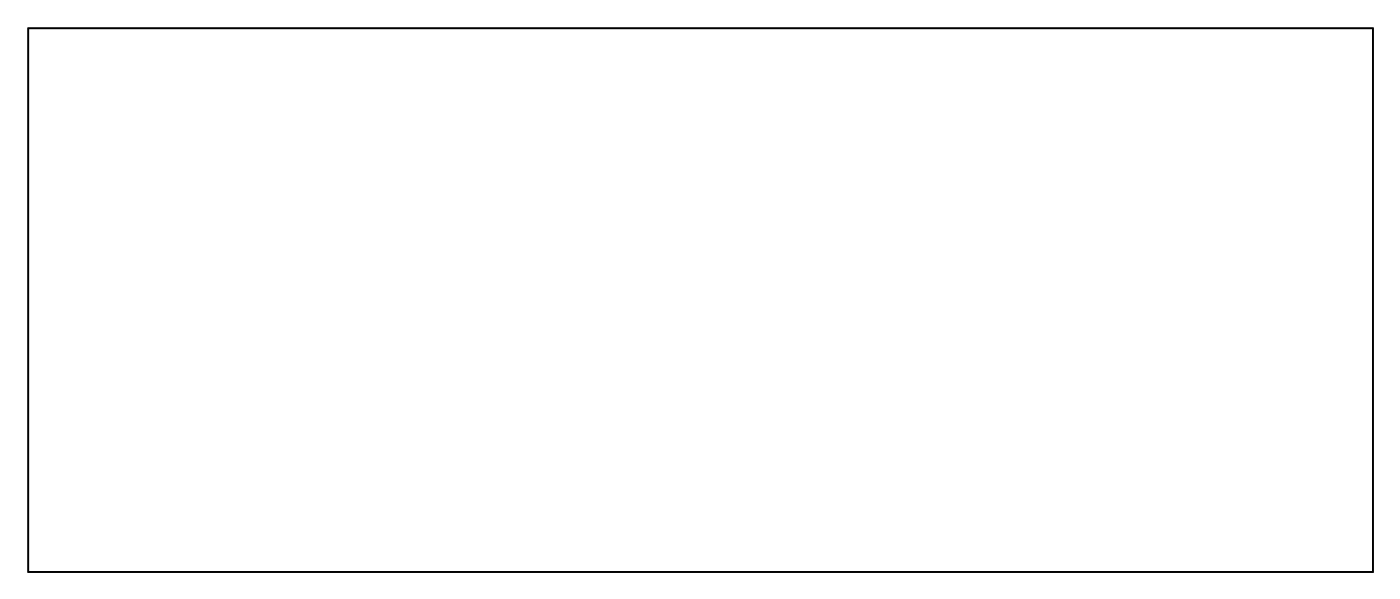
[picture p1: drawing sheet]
<svg xmlns="http://www.w3.org/2000/svg" width="180mm" height="77mm" viewBox="0 0 180 77" stroke-linecap="round" stroke-linejoin="round" font-family="sans-serif">
<path d="M3.6 3.6h172.8v69.8h-172.8z" fill="none" stroke="#000" stroke-width=".2"/>
<path d="M3.6 3.6h172.8v69.8h-172.8z" fill="none" stroke="#000" stroke-width=".13"/>
<circle cx="143.3" cy="32.8" r="1.5" fill="#fff"/>
<circle cx="143.3" cy="32.8" r="1.5" fill="none" stroke="#fff" stroke-width="1.3" stroke-linecap="butt"/>
<circle cx="143.3" cy="12.5" r="1.5" fill="#fff"/>
<circle cx="143.3" cy="12.5" r="1.5" fill="none" stroke="#fff" stroke-width="1.3" stroke-linecap="butt"/>
<circle cx="133.1" cy="25.2" r="1.5" fill="#fff"/>
<circle cx="133.1" cy="25.2" r="1.5" fill="none" stroke="#fff" stroke-width="1.3" stroke-linecap="butt"/>
<circle cx="112.8" cy="25.2" r="1.75" fill="#fff"/>
<circle cx="112.8" cy="25.2" r="1.75" fill="none" stroke="#fff" stroke-width="1.3" stroke-linecap="butt"/>
<circle cx="107.7" cy="70.9" r=".72" fill="#fff"/>
<circle cx="107.7" cy="70.9" r=".72" fill="none" stroke="#fff" stroke-width=".69" stroke-linecap="butt"/>
<path d="M106.8 69.9v1.9h1.8v-1.9zM107.2 70.9a.51 .51 0 0 1 1 0 .51 .51 0 0 1-1 0z" fill="#fff"/>
<g fill="none" stroke="#fff" stroke-width=".25">
<path d="M106.8 69.9h1.8v1.9h-1.8z"/>
<circle cx="107.7" cy="70.9" r=".51"/>
</g>
<circle cx="107.7" cy="68.3" r=".72" fill="#fff"/>
<circle cx="107.7" cy="68.3" r=".72" fill="none" stroke="#fff" stroke-width=".69" stroke-linecap="butt"/>
<circle cx="107.7" cy="65.8" r=".72" fill="#fff"/>
<circle cx="107.7" cy="65.8" r=".72" fill="none" stroke="#fff" stroke-width=".69" stroke-linecap="butt"/>
<path d="M160.3 65h1.5v1.6h-1.5z" fill="#fff"/>
<path d="M160.3 65h1.5v1.6h-1.5z" fill="none" stroke="#fff" stroke-width=".76" stroke-linecap="butt"/>
<circle cx="161" cy="65.8" r=".76" fill="#fff"/>
<circle cx="161" cy="65.8" r=".76" fill="none" stroke="#fff" stroke-width=".76" stroke-linecap="butt"/>
<circle cx="156" cy="65.8" r=".76" fill="#fff"/>
<circle cx="156" cy="65.8" r=".76" fill="none" stroke="#fff" stroke-width=".76" stroke-linecap="butt"/>
<path d="M152.7 6.6h1.5v1.5h-1.5z" fill="#fff"/>
<path d="M152.7 6.6h1.5v1.5h-1.5z" fill="none" stroke="#fff" stroke-width=".76" stroke-linecap="butt"/>
<circle cx="153.4" cy="7.4" r=".76" fill="#fff"/>
<circle cx="153.4" cy="7.4" r=".76" fill="none" stroke="#fff" stroke-width=".76" stroke-linecap="butt"/>
<circle cx="153.4" cy="12.5" r=".76" fill="#fff"/>
<circle cx="153.4" cy="12.5" r=".76" fill="none" stroke="#fff" stroke-width=".76" stroke-linecap="butt"/>
<path d="M112 6.6h1.5v1.5h-1.5z" fill="#fff"/>
<path d="M112 6.6h1.5v1.5h-1.5z" fill="none" stroke="#fff" stroke-width=".76" stroke-linecap="butt"/>
<circle cx="112.8" cy="7.4" r=".76" fill="#fff"/>
<circle cx="112.8" cy="7.4" r=".76" fill="none" stroke="#fff" stroke-width=".76" stroke-linecap="butt"/>
<circle cx="112.8" cy="12.5" r=".76" fill="#fff"/>
<circle cx="112.8" cy="12.5" r=".76" fill="none" stroke="#fff" stroke-width=".76" stroke-linecap="butt"/>
<circle cx="107.7" cy="42.9" r=".72" fill="#fff"/>
<circle cx="107.7" cy="42.9" r=".72" fill="none" stroke="#fff" stroke-width=".69" stroke-linecap="butt"/>
<path d="M106.8 42v1.9h1.8v-1.9zM107.2 42.9a.5 .5 0 0 1 1 0 .5 .5 0 0 1-1 0z" fill="#fff"/>
<g fill="none" stroke="#fff" stroke-width=".25">
<path d="M106.8 42h1.8v1.9h-1.8z"/>
<circle cx="107.7" cy="42.9" r=".5"/>
</g>
<circle cx="107.7" cy="40.4" r=".72" fill="#fff"/>
<circle cx="107.7" cy="40.4" r=".72" fill="none" stroke="#fff" stroke-width=".69" stroke-linecap="butt"/>
<circle cx="107.7" cy="37.9" r=".72" fill="#fff"/>
<circle cx="107.7" cy="37.9" r=".72" fill="none" stroke="#fff" stroke-width=".69" stroke-linecap="butt"/>
<circle cx="102.6" cy="50.6" r=".7" fill="#fff"/>
<circle cx="102.6" cy="50.6" r=".7" fill="none" stroke="#fff" stroke-width=".76" stroke-linecap="butt"/>
<circle cx="102.6" cy="60.7" r=".7" fill="#fff"/>
<circle cx="102.6" cy="60.7" r=".7" fill="none" stroke="#fff" stroke-width=".76" stroke-linecap="butt"/>
<circle cx="11.2" cy="48" r=".7" fill="#fff"/>
<circle cx="11.2" cy="48" r=".7" fill="none" stroke="#fff" stroke-width=".76" stroke-linecap="butt"/>
<circle cx="11.2" cy="58.2" r=".7" fill="#fff"/>
<circle cx="11.2" cy="58.2" r=".7" fill="none" stroke="#fff" stroke-width=".76" stroke-linecap="butt"/>
<circle cx="21.3" cy="48" r=".7" fill="#fff"/>
<circle cx="21.3" cy="48" r=".7" fill="none" stroke="#fff" stroke-width=".76" stroke-linecap="butt"/>
<circle cx="21.3" cy="58.2" r=".7" fill="#fff"/>
<circle cx="21.3" cy="58.2" r=".7" fill="none" stroke="#fff" stroke-width=".76" stroke-linecap="butt"/>
<circle cx="31.5" cy="48" r=".7" fill="#fff"/>
<circle cx="31.5" cy="48" r=".7" fill="none" stroke="#fff" stroke-width=".76" stroke-linecap="butt"/>
<circle cx="31.5" cy="58.2" r=".7" fill="#fff"/>
<circle cx="31.5" cy="58.2" r=".7" fill="none" stroke="#fff" stroke-width=".76" stroke-linecap="butt"/>
<circle cx="82.3" cy="27.7" r=".7" fill="#fff"/>
<circle cx="82.3" cy="27.7" r=".7" fill="none" stroke="#fff" stroke-width=".76" stroke-linecap="butt"/>
<circle cx="92.5" cy="27.7" r=".7" fill="#fff"/>
<circle cx="92.5" cy="27.7" r=".7" fill="none" stroke="#fff" stroke-width=".76" stroke-linecap="butt"/>
<circle cx="46.7" cy="27.7" r=".7" fill="#fff"/>
<circle cx="46.7" cy="27.7" r=".7" fill="none" stroke="#fff" stroke-width=".76" stroke-linecap="butt"/>
<circle cx="56.9" cy="27.7" r=".7" fill="#fff"/>
<circle cx="56.9" cy="27.7" r=".7" fill="none" stroke="#fff" stroke-width=".76" stroke-linecap="butt"/>
<circle cx="41.7" cy="48" r=".7" fill="#fff"/>
<circle cx="41.7" cy="48" r=".7" fill="none" stroke="#fff" stroke-width=".76" stroke-linecap="butt"/>
<circle cx="41.7" cy="58.2" r=".7" fill="#fff"/>
<circle cx="41.7" cy="58.2" r=".7" fill="none" stroke="#fff" stroke-width=".76" stroke-linecap="butt"/>
<circle cx="51.8" cy="48" r=".7" fill="#fff"/>
<circle cx="51.8" cy="48" r=".7" fill="none" stroke="#fff" stroke-width=".76" stroke-linecap="butt"/>
<circle cx="51.8" cy="58.2" r=".7" fill="#fff"/>
<circle cx="51.8" cy="58.2" r=".7" fill="none" stroke="#fff" stroke-width=".76" stroke-linecap="butt"/>
<circle cx="62" cy="48" r=".7" fill="#fff"/>
<circle cx="62" cy="48" r=".7" fill="none" stroke="#fff" stroke-width=".76" stroke-linecap="butt"/>
<circle cx="62" cy="58.2" r=".7" fill="#fff"/>
<circle cx="62" cy="58.2" r=".7" fill="none" stroke="#fff" stroke-width=".76" stroke-linecap="butt"/>
<circle cx="72.1" cy="48" r=".7" fill="#fff"/>
<circle cx="72.1" cy="48" r=".7" fill="none" stroke="#fff" stroke-width=".76" stroke-linecap="butt"/>
<circle cx="72.1" cy="58.2" r=".7" fill="#fff"/>
<circle cx="72.1" cy="58.2" r=".7" fill="none" stroke="#fff" stroke-width=".76" stroke-linecap="butt"/>
<circle cx="82.3" cy="48" r=".7" fill="#fff"/>
<circle cx="82.3" cy="48" r=".7" fill="none" stroke="#fff" stroke-width=".76" stroke-linecap="butt"/>
<circle cx="82.3" cy="58.2" r=".7" fill="#fff"/>
<circle cx="82.3" cy="58.2" r=".7" fill="none" stroke="#fff" stroke-width=".76" stroke-linecap="butt"/>
<circle cx="148.4" cy="48.1" r=".7" fill="#fff"/>
<circle cx="148.4" cy="48.1" r=".7" fill="none" stroke="#fff" stroke-width=".76" stroke-linecap="butt"/>
<circle cx="148.4" cy="58.2" r=".7" fill="#fff"/>
<circle cx="148.4" cy="58.2" r=".7" fill="none" stroke="#fff" stroke-width=".76" stroke-linecap="butt"/>
<circle cx="168.7" cy="48" r=".7" fill="#fff"/>
<circle cx="168.7" cy="48" r=".7" fill="none" stroke="#fff" stroke-width=".76" stroke-linecap="butt"/>
<circle cx="168.7" cy="58.2" r=".7" fill="#fff"/>
<circle cx="168.7" cy="58.2" r=".7" fill="none" stroke="#fff" stroke-width=".76" stroke-linecap="butt"/>
<circle cx="138.2" cy="35.3" r=".74" fill="#fff"/>
<circle cx="138.2" cy="35.3" r=".74" fill="none" stroke="#fff" stroke-width=".76" stroke-linecap="butt"/>
<circle cx="138.2" cy="32.8" r=".74" fill="#fff"/>
<circle cx="138.2" cy="32.8" r=".74" fill="none" stroke="#fff" stroke-width=".76" stroke-linecap="butt"/>
<circle cx="163.6" cy="22.6" r=".74" fill="#fff"/>
<circle cx="163.6" cy="22.6" r=".74" fill="none" stroke="#fff" stroke-width=".76" stroke-linecap="butt"/>
<circle cx="163.6" cy="20.1" r=".74" fill="#fff"/>
<circle cx="163.6" cy="20.1" r=".74" fill="none" stroke="#fff" stroke-width=".76" stroke-linecap="butt"/>
<circle cx="89.9" cy="53.1" r=".74" fill="#fff"/>
<circle cx="89.9" cy="53.1" r=".74" fill="none" stroke="#fff" stroke-width=".76" stroke-linecap="butt"/>
<circle cx="89.9" cy="55.6" r=".74" fill="#fff"/>
<circle cx="89.9" cy="55.6" r=".74" fill="none" stroke="#fff" stroke-width=".76" stroke-linecap="butt"/>
<circle cx="148.4" cy="65.8" r=".74" fill="#fff"/>
<circle cx="148.4" cy="65.8" r=".74" fill="none" stroke="#fff" stroke-width=".76" stroke-linecap="butt"/>
<circle cx="148.4" cy="63.3" r=".74" fill="#fff"/>
<circle cx="148.4" cy="63.3" r=".74" fill="none" stroke="#fff" stroke-width=".76" stroke-linecap="butt"/>
<circle cx="168.7" cy="65.8" r=".74" fill="#fff"/>
<circle cx="168.7" cy="65.8" r=".74" fill="none" stroke="#fff" stroke-width=".76" stroke-linecap="butt"/>
<circle cx="168.7" cy="63.3" r=".74" fill="#fff"/>
<circle cx="168.7" cy="63.3" r=".74" fill="none" stroke="#fff" stroke-width=".76" stroke-linecap="butt"/>
<circle cx="6.1" cy="58.2" r=".74" fill="#fff"/>
<circle cx="6.1" cy="58.2" r=".74" fill="none" stroke="#fff" stroke-width=".76" stroke-linecap="butt"/>
<circle cx="6.1" cy="55.6" r=".74" fill="#fff"/>
<circle cx="6.1" cy="55.6" r=".74" fill="none" stroke="#fff" stroke-width=".76" stroke-linecap="butt"/>
<circle cx="100.1" cy="30.2" r=".74" fill="#fff"/>
<circle cx="100.1" cy="30.2" r=".74" fill="none" stroke="#fff" stroke-width=".76" stroke-linecap="butt"/>
<circle cx="100.1" cy="27.7" r=".74" fill="#fff"/>
<circle cx="100.1" cy="27.7" r=".74" fill="none" stroke="#fff" stroke-width=".76" stroke-linecap="butt"/>
<circle cx="100.1" cy="22.6" r=".74" fill="#fff"/>
<circle cx="100.1" cy="22.6" r=".74" fill="none" stroke="#fff" stroke-width=".76" stroke-linecap="butt"/>
<circle cx="74.7" cy="27.7" r=".74" fill="#fff"/>
<circle cx="74.7" cy="27.7" r=".74" fill="none" stroke="#fff" stroke-width=".76" stroke-linecap="butt"/>
<circle cx="72.1" cy="27.7" r=".74" fill="#fff"/>
<circle cx="72.1" cy="27.7" r=".74" fill="none" stroke="#fff" stroke-width=".76" stroke-linecap="butt"/>
<circle cx="11.2" cy="30.2" r=".74" fill="#fff"/>
<circle cx="11.2" cy="30.2" r=".74" fill="none" stroke="#fff" stroke-width=".76" stroke-linecap="butt"/>
<circle cx="11.2" cy="27.7" r=".74" fill="#fff"/>
<circle cx="11.2" cy="27.7" r=".74" fill="none" stroke="#fff" stroke-width=".76" stroke-linecap="butt"/>
<circle cx="26.4" cy="27.7" r=".74" fill="#fff"/>
<circle cx="26.4" cy="27.7" r=".74" fill="none" stroke="#fff" stroke-width=".76" stroke-linecap="butt"/>
<circle cx="29" cy="27.7" r=".74" fill="#fff"/>
<circle cx="29" cy="27.7" r=".74" fill="none" stroke="#fff" stroke-width=".76" stroke-linecap="butt"/>
<circle cx="39.1" cy="27.7" r=".74" fill="#fff"/>
<circle cx="39.1" cy="27.7" r=".74" fill="none" stroke="#fff" stroke-width=".76" stroke-linecap="butt"/>
<circle cx="36.6" cy="27.7" r=".74" fill="#fff"/>
<circle cx="36.6" cy="27.7" r=".74" fill="none" stroke="#fff" stroke-width=".76" stroke-linecap="butt"/>
<circle cx="64.5" cy="22.6" r=".74" fill="#fff"/>
<circle cx="64.5" cy="22.6" r=".74" fill="none" stroke="#fff" stroke-width=".76" stroke-linecap="butt"/>
<circle cx="64.5" cy="30.2" r=".74" fill="#fff"/>
<circle cx="64.5" cy="30.2" r=".74" fill="none" stroke="#fff" stroke-width=".76" stroke-linecap="butt"/>
<circle cx="64.5" cy="27.7" r=".74" fill="#fff"/>
<circle cx="64.5" cy="27.7" r=".74" fill="none" stroke="#fff" stroke-width=".76" stroke-linecap="butt"/>
<circle cx="11.2" cy="42.9" r=".74" fill="#fff"/>
<circle cx="11.2" cy="42.9" r=".74" fill="none" stroke="#fff" stroke-width=".76" stroke-linecap="butt"/>
<circle cx="11.2" cy="40.4" r=".74" fill="#fff"/>
<circle cx="11.2" cy="40.4" r=".74" fill="none" stroke="#fff" stroke-width=".76" stroke-linecap="butt"/>
<circle cx="11.2" cy="65.8" r=".74" fill="#fff"/>
<circle cx="11.2" cy="65.8" r=".74" fill="none" stroke="#fff" stroke-width=".76" stroke-linecap="butt"/>
<circle cx="11.2" cy="63.3" r=".74" fill="#fff"/>
<circle cx="11.2" cy="63.3" r=".74" fill="none" stroke="#fff" stroke-width=".76" stroke-linecap="butt"/>
<circle cx="16.3" cy="58.2" r=".74" fill="#fff"/>
<circle cx="16.3" cy="58.2" r=".74" fill="none" stroke="#fff" stroke-width=".76" stroke-linecap="butt"/>
<circle cx="16.3" cy="55.6" r=".74" fill="#fff"/>
<circle cx="16.3" cy="55.6" r=".74" fill="none" stroke="#fff" stroke-width=".76" stroke-linecap="butt"/>
<circle cx="21.3" cy="42.9" r=".74" fill="#fff"/>
<circle cx="21.3" cy="42.9" r=".74" fill="none" stroke="#fff" stroke-width=".76" stroke-linecap="butt"/>
<circle cx="21.3" cy="40.4" r=".74" fill="#fff"/>
<circle cx="21.3" cy="40.4" r=".74" fill="none" stroke="#fff" stroke-width=".76" stroke-linecap="butt"/>
<circle cx="21.3" cy="65.8" r=".74" fill="#fff"/>
<circle cx="21.3" cy="65.8" r=".74" fill="none" stroke="#fff" stroke-width=".76" stroke-linecap="butt"/>
<circle cx="21.3" cy="63.3" r=".74" fill="#fff"/>
<circle cx="21.3" cy="63.3" r=".74" fill="none" stroke="#fff" stroke-width=".76" stroke-linecap="butt"/>
<circle cx="26.4" cy="58.2" r=".74" fill="#fff"/>
<circle cx="26.4" cy="58.2" r=".74" fill="none" stroke="#fff" stroke-width=".76" stroke-linecap="butt"/>
<circle cx="26.4" cy="55.6" r=".74" fill="#fff"/>
<circle cx="26.4" cy="55.6" r=".74" fill="none" stroke="#fff" stroke-width=".76" stroke-linecap="butt"/>
<circle cx="31.5" cy="42.9" r=".74" fill="#fff"/>
<circle cx="31.5" cy="42.9" r=".74" fill="none" stroke="#fff" stroke-width=".76" stroke-linecap="butt"/>
<circle cx="31.5" cy="40.4" r=".74" fill="#fff"/>
<circle cx="31.5" cy="40.4" r=".74" fill="none" stroke="#fff" stroke-width=".76" stroke-linecap="butt"/>
<circle cx="31.5" cy="65.8" r=".74" fill="#fff"/>
<circle cx="31.5" cy="65.8" r=".74" fill="none" stroke="#fff" stroke-width=".76" stroke-linecap="butt"/>
<circle cx="31.5" cy="63.3" r=".74" fill="#fff"/>
<circle cx="31.5" cy="63.3" r=".74" fill="none" stroke="#fff" stroke-width=".76" stroke-linecap="butt"/>
<circle cx="36.6" cy="58.2" r=".74" fill="#fff"/>
<circle cx="36.6" cy="58.2" r=".74" fill="none" stroke="#fff" stroke-width=".76" stroke-linecap="butt"/>
<circle cx="36.6" cy="55.6" r=".74" fill="#fff"/>
<circle cx="36.6" cy="55.6" r=".74" fill="none" stroke="#fff" stroke-width=".76" stroke-linecap="butt"/>
<circle cx="41.7" cy="42.9" r=".74" fill="#fff"/>
<circle cx="41.7" cy="42.9" r=".74" fill="none" stroke="#fff" stroke-width=".76" stroke-linecap="butt"/>
<circle cx="41.7" cy="40.4" r=".74" fill="#fff"/>
<circle cx="41.7" cy="40.4" r=".74" fill="none" stroke="#fff" stroke-width=".76" stroke-linecap="butt"/>
<circle cx="41.7" cy="65.8" r=".74" fill="#fff"/>
<circle cx="41.7" cy="65.8" r=".74" fill="none" stroke="#fff" stroke-width=".76" stroke-linecap="butt"/>
<circle cx="41.7" cy="63.3" r=".74" fill="#fff"/>
<circle cx="41.7" cy="63.3" r=".74" fill="none" stroke="#fff" stroke-width=".76" stroke-linecap="butt"/>
<circle cx="46.7" cy="58.2" r=".74" fill="#fff"/>
<circle cx="46.7" cy="58.2" r=".74" fill="none" stroke="#fff" stroke-width=".76" stroke-linecap="butt"/>
<circle cx="46.7" cy="55.6" r=".74" fill="#fff"/>
<circle cx="46.7" cy="55.6" r=".74" fill="none" stroke="#fff" stroke-width=".76" stroke-linecap="butt"/>
<circle cx="51.8" cy="42.9" r=".74" fill="#fff"/>
<circle cx="51.8" cy="42.9" r=".74" fill="none" stroke="#fff" stroke-width=".76" stroke-linecap="butt"/>
<circle cx="51.8" cy="40.4" r=".74" fill="#fff"/>
<circle cx="51.8" cy="40.4" r=".74" fill="none" stroke="#fff" stroke-width=".76" stroke-linecap="butt"/>
<circle cx="51.8" cy="65.8" r=".74" fill="#fff"/>
<circle cx="51.8" cy="65.8" r=".74" fill="none" stroke="#fff" stroke-width=".76" stroke-linecap="butt"/>
<circle cx="51.8" cy="63.3" r=".74" fill="#fff"/>
<circle cx="51.8" cy="63.3" r=".74" fill="none" stroke="#fff" stroke-width=".76" stroke-linecap="butt"/>
<circle cx="56.9" cy="58.2" r=".74" fill="#fff"/>
<circle cx="56.9" cy="58.2" r=".74" fill="none" stroke="#fff" stroke-width=".76" stroke-linecap="butt"/>
<circle cx="56.9" cy="55.6" r=".74" fill="#fff"/>
<circle cx="56.9" cy="55.6" r=".74" fill="none" stroke="#fff" stroke-width=".76" stroke-linecap="butt"/>
<circle cx="62" cy="42.9" r=".74" fill="#fff"/>
<circle cx="62" cy="42.9" r=".74" fill="none" stroke="#fff" stroke-width=".76" stroke-linecap="butt"/>
<circle cx="62" cy="40.4" r=".74" fill="#fff"/>
<circle cx="62" cy="40.4" r=".74" fill="none" stroke="#fff" stroke-width=".76" stroke-linecap="butt"/>
<circle cx="62" cy="65.8" r=".74" fill="#fff"/>
<circle cx="62" cy="65.8" r=".74" fill="none" stroke="#fff" stroke-width=".76" stroke-linecap="butt"/>
<circle cx="62" cy="63.3" r=".74" fill="#fff"/>
<circle cx="62" cy="63.3" r=".74" fill="none" stroke="#fff" stroke-width=".76" stroke-linecap="butt"/>
<circle cx="67.1" cy="58.2" r=".74" fill="#fff"/>
<circle cx="67.1" cy="58.2" r=".74" fill="none" stroke="#fff" stroke-width=".76" stroke-linecap="butt"/>
<circle cx="67.1" cy="55.6" r=".74" fill="#fff"/>
<circle cx="67.1" cy="55.6" r=".74" fill="none" stroke="#fff" stroke-width=".76" stroke-linecap="butt"/>
<circle cx="72.1" cy="42.9" r=".74" fill="#fff"/>
<circle cx="72.1" cy="42.9" r=".74" fill="none" stroke="#fff" stroke-width=".76" stroke-linecap="butt"/>
<circle cx="72.1" cy="40.4" r=".74" fill="#fff"/>
<circle cx="72.1" cy="40.4" r=".74" fill="none" stroke="#fff" stroke-width=".76" stroke-linecap="butt"/>
<circle cx="72.1" cy="65.8" r=".74" fill="#fff"/>
<circle cx="72.1" cy="65.8" r=".74" fill="none" stroke="#fff" stroke-width=".76" stroke-linecap="butt"/>
<circle cx="72.1" cy="63.3" r=".74" fill="#fff"/>
<circle cx="72.1" cy="63.3" r=".74" fill="none" stroke="#fff" stroke-width=".76" stroke-linecap="butt"/>
<circle cx="77.2" cy="58.2" r=".74" fill="#fff"/>
<circle cx="77.2" cy="58.2" r=".74" fill="none" stroke="#fff" stroke-width=".76" stroke-linecap="butt"/>
<circle cx="77.2" cy="55.6" r=".74" fill="#fff"/>
<circle cx="77.2" cy="55.6" r=".74" fill="none" stroke="#fff" stroke-width=".76" stroke-linecap="butt"/>
<circle cx="82.3" cy="42.9" r=".74" fill="#fff"/>
<circle cx="82.3" cy="42.9" r=".74" fill="none" stroke="#fff" stroke-width=".76" stroke-linecap="butt"/>
<circle cx="82.3" cy="40.4" r=".74" fill="#fff"/>
<circle cx="82.3" cy="40.4" r=".74" fill="none" stroke="#fff" stroke-width=".76" stroke-linecap="butt"/>
<circle cx="82.3" cy="65.8" r=".74" fill="#fff"/>
<circle cx="82.3" cy="65.8" r=".74" fill="none" stroke="#fff" stroke-width=".76" stroke-linecap="butt"/>
<circle cx="82.3" cy="63.3" r=".74" fill="#fff"/>
<circle cx="82.3" cy="63.3" r=".74" fill="none" stroke="#fff" stroke-width=".76" stroke-linecap="butt"/>
<circle cx="143.3" cy="65.8" r=".74" fill="#fff"/>
<circle cx="143.3" cy="65.8" r=".74" fill="none" stroke="#fff" stroke-width=".76" stroke-linecap="butt"/>
<circle cx="140.8" cy="65.8" r=".74" fill="#fff"/>
<circle cx="140.8" cy="65.8" r=".74" fill="none" stroke="#fff" stroke-width=".76" stroke-linecap="butt"/>
<circle cx="148.4" cy="43" r=".74" fill="#fff"/>
<circle cx="148.4" cy="43" r=".74" fill="none" stroke="#fff" stroke-width=".76" stroke-linecap="butt"/>
<circle cx="148.4" cy="40.4" r=".74" fill="#fff"/>
<circle cx="148.4" cy="40.4" r=".74" fill="none" stroke="#fff" stroke-width=".76" stroke-linecap="butt"/>
<circle cx="168.7" cy="42.9" r=".74" fill="#fff"/>
<circle cx="168.7" cy="42.9" r=".74" fill="none" stroke="#fff" stroke-width=".76" stroke-linecap="butt"/>
<circle cx="168.7" cy="40.4" r=".74" fill="#fff"/>
<circle cx="168.7" cy="40.4" r=".74" fill="none" stroke="#fff" stroke-width=".76" stroke-linecap="butt"/>
<path d="M96.8 44.8h1.4v1.4h-1.4z" fill="#fff"/>
<path d="M96.8 44.8h1.4v1.4h-1.4z" fill="none" stroke="#fff" stroke-width=".76" stroke-linecap="butt"/>
<circle cx="97.5" cy="45.5" r=".7" fill="#fff"/>
<circle cx="97.5" cy="45.5" r=".7" fill="none" stroke="#fff" stroke-width=".76" stroke-linecap="butt"/>
<circle cx="97.5" cy="40.4" r=".7" fill="#fff"/>
<circle cx="97.5" cy="40.4" r=".7" fill="none" stroke="#fff" stroke-width=".76" stroke-linecap="butt"/>
<path d="M117.2 42.2h1.4v1.4h-1.4z" fill="#fff"/>
<path d="M117.2 42.2h1.4v1.4h-1.4z" fill="none" stroke="#fff" stroke-width=".76" stroke-linecap="butt"/>
<circle cx="117.9" cy="42.9" r=".7" fill="#fff"/>
<circle cx="117.9" cy="42.9" r=".7" fill="none" stroke="#fff" stroke-width=".76" stroke-linecap="butt"/>
<circle cx="117.9" cy="37.9" r=".7" fill="#fff"/>
<circle cx="117.9" cy="37.9" r=".7" fill="none" stroke="#fff" stroke-width=".76" stroke-linecap="butt"/>
<path d="M129.9 6.7h1.4v1.4h-1.4z" fill="#fff"/>
<path d="M129.9 6.7h1.4v1.4h-1.4z" fill="none" stroke="#fff" stroke-width=".76" stroke-linecap="butt"/>
<circle cx="130.6" cy="7.4" r=".7" fill="#fff"/>
<circle cx="130.6" cy="7.4" r=".7" fill="none" stroke="#fff" stroke-width=".76" stroke-linecap="butt"/>
<circle cx="130.6" cy="12.5" r=".7" fill="#fff"/>
<circle cx="130.6" cy="12.5" r=".7" fill="none" stroke="#fff" stroke-width=".76" stroke-linecap="butt"/>
<path d="M142.6 52.4h1.4v1.4h-1.4z" fill="#fff"/>
<path d="M142.6 52.4h1.4v1.4h-1.4z" fill="none" stroke="#fff" stroke-width=".76" stroke-linecap="butt"/>
<circle cx="143.3" cy="53.1" r=".7" fill="#fff"/>
<circle cx="143.3" cy="53.1" r=".7" fill="none" stroke="#fff" stroke-width=".76" stroke-linecap="butt"/>
<circle cx="138.2" cy="53.1" r=".7" fill="#fff"/>
<circle cx="138.2" cy="53.1" r=".7" fill="none" stroke="#fff" stroke-width=".76" stroke-linecap="butt"/>
<path d="M160.3 52.4h1.4v1.4h-1.4z" fill="#fff"/>
<path d="M160.3 52.4h1.4v1.4h-1.4z" fill="none" stroke="#fff" stroke-width=".76" stroke-linecap="butt"/>
<circle cx="161" cy="53.1" r=".7" fill="#fff"/>
<circle cx="161" cy="53.1" r=".7" fill="none" stroke="#fff" stroke-width=".76" stroke-linecap="butt"/>
<circle cx="156" cy="53.1" r=".7" fill="#fff"/>
<circle cx="156" cy="53.1" r=".7" fill="none" stroke="#fff" stroke-width=".76" stroke-linecap="butt"/>
<path d="M129.9 32.1h1.4v1.4h-1.4z" fill="#fff"/>
<path d="M129.9 32.1h1.4v1.4h-1.4z" fill="none" stroke="#fff" stroke-width=".76" stroke-linecap="butt"/>
<circle cx="130.6" cy="32.8" r=".7" fill="#fff"/>
<circle cx="130.6" cy="32.8" r=".7" fill="none" stroke="#fff" stroke-width=".76" stroke-linecap="butt"/>
<circle cx="133.1" cy="32.8" r=".7" fill="#fff"/>
<circle cx="133.1" cy="32.8" r=".7" fill="none" stroke="#fff" stroke-width=".76" stroke-linecap="butt"/>
<circle cx="125.5" cy="32.8" r=".7" fill="#fff"/>
<circle cx="125.5" cy="32.8" r=".7" fill="none" stroke="#fff" stroke-width=".76" stroke-linecap="butt"/>
<circle cx="115.3" cy="32.8" r=".7" fill="#fff"/>
<circle cx="115.3" cy="32.8" r=".7" fill="none" stroke="#fff" stroke-width=".76" stroke-linecap="butt"/>
<circle cx="133.1" cy="48" r=".7" fill="#fff"/>
<circle cx="133.1" cy="48" r=".7" fill="none" stroke="#fff" stroke-width=".76" stroke-linecap="butt"/>
<circle cx="133.1" cy="58.2" r=".7" fill="#fff"/>
<circle cx="133.1" cy="58.2" r=".7" fill="none" stroke="#fff" stroke-width=".76" stroke-linecap="butt"/>
<circle cx="133.1" cy="65.8" r=".74" fill="#fff"/>
<circle cx="133.1" cy="65.8" r=".74" fill="none" stroke="#fff" stroke-width=".76" stroke-linecap="butt"/>
<circle cx="133.1" cy="63.3" r=".74" fill="#fff"/>
<circle cx="133.1" cy="63.3" r=".74" fill="none" stroke="#fff" stroke-width=".76" stroke-linecap="butt"/>
<circle cx="128" cy="65.8" r=".74" fill="#fff"/>
<circle cx="128" cy="65.8" r=".74" fill="none" stroke="#fff" stroke-width=".76" stroke-linecap="butt"/>
<circle cx="125.5" cy="65.8" r=".74" fill="#fff"/>
<circle cx="125.5" cy="65.8" r=".74" fill="none" stroke="#fff" stroke-width=".76" stroke-linecap="butt"/>
<circle cx="133.1" cy="42.9" r=".74" fill="#fff"/>
<circle cx="133.1" cy="42.9" r=".74" fill="none" stroke="#fff" stroke-width=".76" stroke-linecap="butt"/>
<circle cx="133.1" cy="40.4" r=".74" fill="#fff"/>
<circle cx="133.1" cy="40.4" r=".74" fill="none" stroke="#fff" stroke-width=".76" stroke-linecap="butt"/>
<path d="M127.3 52.4h1.4v1.4h-1.4z" fill="#fff"/>
<path d="M127.3 52.4h1.4v1.4h-1.4z" fill="none" stroke="#fff" stroke-width=".76" stroke-linecap="butt"/>
<circle cx="128" cy="53.1" r=".7" fill="#fff"/>
<circle cx="128" cy="53.1" r=".7" fill="none" stroke="#fff" stroke-width=".76" stroke-linecap="butt"/>
<circle cx="122.9" cy="53.1" r=".7" fill="#fff"/>
<circle cx="122.9" cy="53.1" r=".7" fill="none" stroke="#fff" stroke-width=".76" stroke-linecap="butt"/>
</svg>
